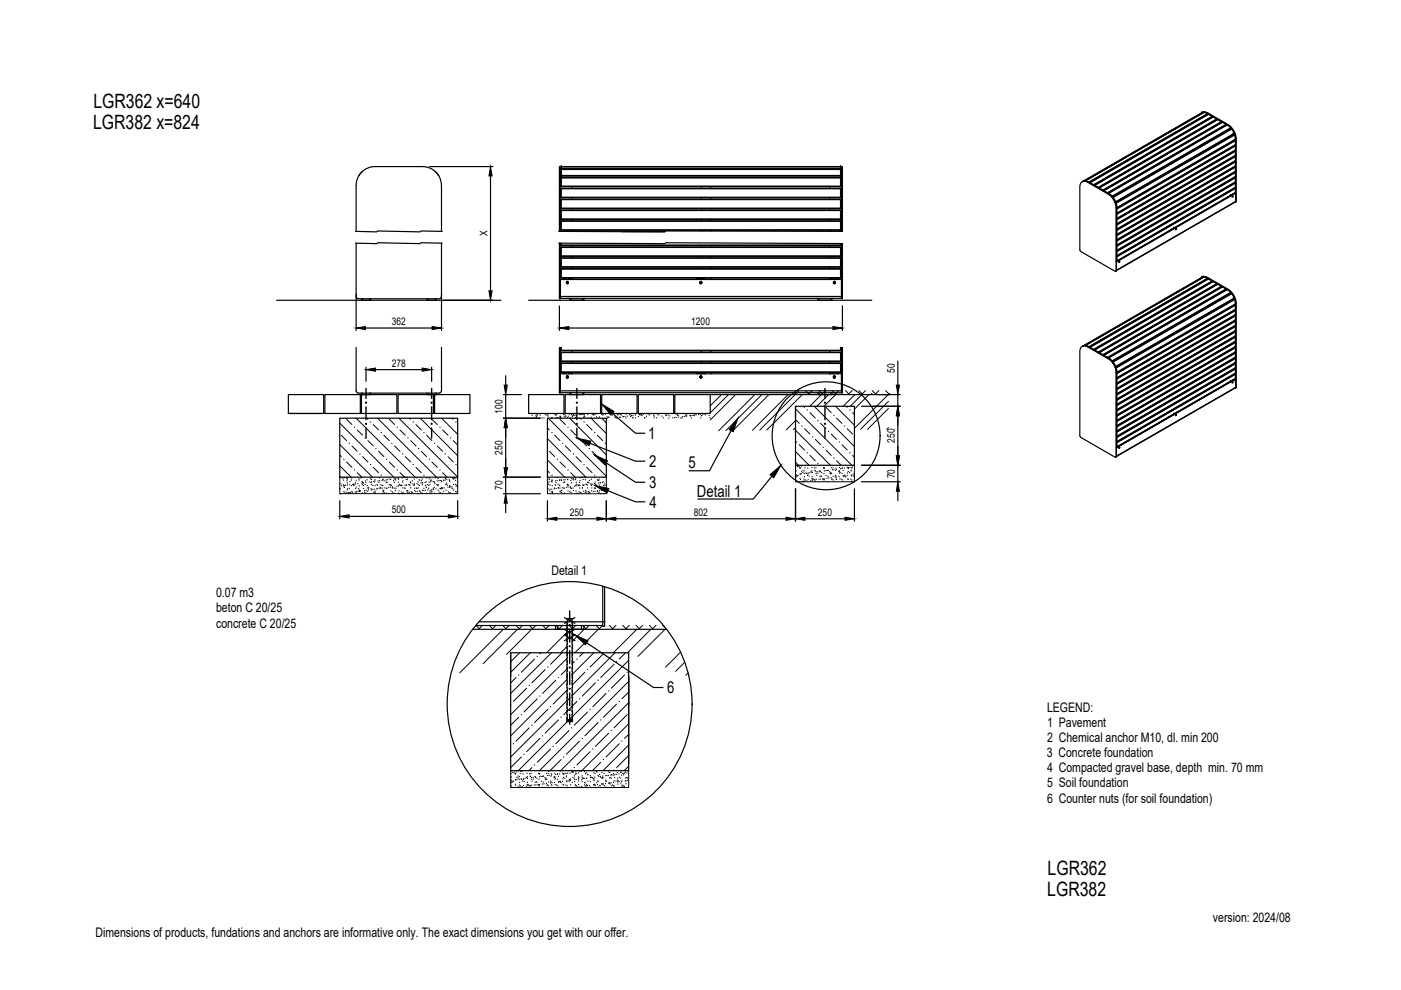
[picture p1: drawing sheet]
<svg xmlns="http://www.w3.org/2000/svg" width="297mm" height="210mm" viewBox="0 0 297 210" stroke-linecap="round" stroke-linejoin="round" font-family="sans-serif">
<defs><g id="words">
<g font-size="4.2">
<text x="19.8" y="23">LGR362 x=640</text>
<text x="19.7" y="27.4">LGR382 x=824</text>
<text x="222.1" y="185.5">LGR362</text>
<text x="222" y="189.9">LGR382</text>
</g>
<g font-size="3.5">
<text x="137.4" y="93.1">1</text>
<text x="137.7" y="99">2</text>
<text x="146" y="99.3">5</text>
<text x="137.6" y="103.5">3</text>
<text x="137.7" y="107.6">4</text>
<text x="147.8" y="105.3">Detail 1</text>
<text x="141.4" y="147">6</text>
</g>
<g font-size="2.8">
<text x="116.9" y="122">Detail 1</text>
<text x="45.8" y="126.6">0.07 m3</text>
<text x="45.8" y="129.9">beton C 20/25</text>
<text x="45.8" y="133.1">concrete C 20/25</text>
<text x="222" y="150.9">LEGEND:</text>
<text x="222" y="154.1">1 Pavement</text>
<text x="221.9" y="160.5">3 Concrete foundation</text>
<text x="222" y="157.3">2 Chemical anchor M10, dl. min 200</text>
<text x="222" y="163.7">4 Compacted gravel base, depth min. 70 mm</text>
<text x="222" y="166.9">5 Soil foundation</text>
<text x="222" y="170.2">6 Counter nuts (for soil foundation)</text>
<text x="257.2" y="195.4">version: 2024/08</text>
<text x="20.2" y="198.6">Dimensions of products, fundations and anchors are informative only. The exact dimensions you get with our offer.</text>
</g>
<g font-size="2.2">
<text x="103.4" y="50.1" transform="rotate(-90 103.4 50.1)">X</text>
<text x="83.1" y="68.9">362</text>
<text x="146.6" y="68.9">1200</text>
<text x="83.1" y="77.7">278</text>
<text x="189.7" y="79.1" transform="rotate(-90 189.7 79.1)">50</text>
<text x="106.6" y="87.7" transform="rotate(-90 106.6 87.7)">100</text>
<text x="189.7" y="93.9" transform="rotate(-90 189.7 93.9)">250</text>
<text x="106.6" y="96.4" transform="rotate(-90 106.6 96.4)">250</text>
<text x="189.7" y="101.4" transform="rotate(-90 189.7 101.4)">70</text>
<text x="106.6" y="103.9" transform="rotate(-90 106.6 103.9)">70</text>
<text x="83" y="108.8">500</text>
<text x="120.8" y="109.3">250</text>
<text x="147.1" y="109.3">802</text>
<text x="173.4" y="109.3">250</text>
</g>
</g></defs>
<!-- layer: 0 -->
<g fill="none" stroke="#000" stroke-width=".25">
<path d="M76.1 37.2h.1M76.8 36.3l-.7 .9M89.6 35.3a4 4 0 0 1 4 4v9.8M89.6 35.3h-10.1a4 4 0 0 0-4 4v9.8M91.1 35.3h13.4M92.3 36.3l.7 .9M104 37.3v24.4M118.6 39.3h.2M118.8 36.9h.2M118.8 38.5h.2M118.8 38.2h.2M118.8 37h.2"/>
<path d="M119 39.5h59.2M119 35.3h.1M119 35.3h59.2M119 35.9h59.2M119 37.6h59.2M119 35.7v3.8M119 37.2h59.2M119 37.4h59.2M119 37.7h59.2M119 35.8h59.2M119 35.7h59.2M121.3 39.6v.3"/>
<path d="M148.7 39.6v.3M150.7 39.6v.3M175.9 39.6v.3M178.2 35.3h-59.2v.4M178.2 35.3h.1M178.2 36.9h.2M178.2 35.3v4.2M178.2 38.5h.2M178.2 38.2h.2M178.2 37h.2M178.4 39.3h.2M229.3 38.7l.5-.3 .6 .1 4.5 2.6a3.7 3.7 0 0 1 1.7 3v13.3l-.1 .1-7.5-4.4-.1-13.6z"/>
<path d="M229.5 38.5l.5-.1 .6 .1 4.4 2.6a3.7 3.7 0 0 1 1.7 2.9v13.4M229.9 38.3l-.3 .1M230.7 38.6l-.1 .1M230.9 38.7h.1M231.1 38.7l.8 .5M231.1 38.7v.1M231.9 39.2h.1M231.9 39.2v.1M232.1 39.3l-.1 .1M232.8 39.7l.1 .1M232.9 39.8h.1M233 39.9h.1"/>
<path d="M233.1 39.8l.7 .5M248.9 34.4l-.8 .5M254.8 23.9h.1M254.8 23.9l.5-.1 .7 .2M254.8 23.9l.4-.2 .8 .2 4.4 2.5M255 23.8l.1 .1M255 23.8l-25.1 14.5 25.2-14.4M255 23.8l-25.4 14.6M255.1 23.9h.1M255.2 23.8l.8 .3M255.2 23.8l-25.1 14.6M255.2 23.8l-25.1 14.5 .8 .3"/>
<path d="M255.2 23.8h.1M256 24.1v.1M256 24.1l-25.1 14.5M256 24l4.3 2.5M256 24.2v.1M256 24.2l-25.1 14.5M256.1 24h-.1M256.2 24.2l-25.1 14.5M256.2 24.2l.8 .5M257 24.7h.1M257 24.7l-25.1 14.5M257 24.7v.2"/>
<path d="M257.2 24.8h.1M257.2 24.8l-25.1 14.5 .8 .4M257.2 24.8l.8 .4M258 25.2v.1M258 25.2l-25.1 14.5M258 25.3v.1M258 25.3l-25.1 14.5M258.2 25.4l.8 .4-25.2 14.5M258.2 25.4l-25.1 14.4M258.9 25.8l.1 .1M259 25.9v.1M259 25.9l-25.1 14.5"/>
<path d="M259.1 25.9h.1M259.1 25.9l-25.1 14.6M259.9 26.4h.1M259.9 26.4l-.7-.5-25.2 14.5 .8 .5M259.9 26.4l-25.1 14.5M260 26.6v-.2l-25.1 14.5M260.1 26.5h.1M260.1 26.5l-25.1 14.5M260.1 26.5l.8 .6M260.3 26.5a3.7 3.7 0 0 1 1.7 2.9M260.4 26.4a3.8 3.8 0 0 1 1.7 3M260.4 26.4l-.1 .1"/>
<path d="M260.7 27.6l.2-.4-25.1 14.5M260.7 27.5h.1M260.9 27.1v.1M260.9 27.1l-25.1 14.5M261.1 27.3l-25.1 14.5 .5 1M261.1 27.4h.1M261.1 27.3l.6 1M261.1 27.4l-25.2 14.5M261.3 28.5h.1M261.6 28.3l-25.1 14.6M261.6 28.3h.1M261.6 28.3l-25.1 14.5"/>
<path d="M261.7 28.5l.1 .1M261.7 28.5l-.4 .1M261.7 28.5l-25.1 14.5M261.7 29.7l.2 .1-25.2 14.4M261.8 39.8l.1 .1-25.1 14.5M261.8 31.9l.1 .1-25.1 14.5M261.8 37.6h.1l-25.1 14.5M261.8 35.3l.1 .1M261.8 36.4l.1 .1-25.1 14.5M261.8 30.8l.1 .1-25.1 14.5M261.8 38.7l.1 .1-25.2 14.4M261.8 34.2l.1 .1-25.2 14.4"/>
<path d="M261.8 33.1h.1l-25.1 14.5M261.8 28.6l.1 .9M261.8 28.6l-25.1 14.5M261.9 29.7v.1M261.9 39.9h.1M261.9 32v.1M261.9 37.6v.1M261.9 35.4h.1M261.9 36.5v.1M261.9 30.9h.1M261.9 38.7v.1M261.9 34.2v.1"/>
<path d="M261.9 33.1v.1M261.9 35.4l-25.1 14.5M261.9 30.7l-25.1 14.5M261.9 32.9l-25.2 14.5M261.9 38.6l-25.1 14.5M261.9 36.3l-25.1 14.6M261.9 37.4l-25.2 14.6M261.9 31.8l-25.1 14.5M261.9 39.7l-25.1 14.5M261.9 35.2l-25.1 14.5M261.9 34.1h.1M261.9 29.6h.1"/>
<path d="M261.9 34.1l-25.1 14.5M261.9 29.5l-25.1 14.5M262 29.4v13.3l-.2 .2M262.1 29.4l-.1 13.3M262.1 29.4h-.1M75.4 51.6h18.4M75.4 49.1h18.4M75.5 51.6v18.5M93.6 51.6v18.5M118.5 49.1h60.1v-13.8h-.2v13.8M118.5 51.6l22.4 .1 .2-.2 37.5 .1v11.7h-.2v-11.7M118.6 49.1v-13.8h.2v13.8"/>
<path d="M118.6 51.6v11.7h.2v-11.7M118.8 59.3h59.6M119 40v1.9h59.2v-1.9M119 40h59.2M119 44.1h59.2M119 44.1v-1.9h59.2v1.9M119 46.9h59.2M119 46.9v1.9h59.2v-1.9M119 46.4h59.2M119 44.6h59.2M119 54.8v1.9h59.2v-1.9M119 54.8h59.2"/>
<path d="M119 52h59.2M119 54.3h59.2M119 52.5h59.2M119 57.1v1.9h59.2v-1.9M119 57.1h59.2M119 44.6v1.8M119 51.6v.4M119 52.5v1.8M119 41.8h59.2M119 42.3h59.2M119 48.7h59.2M119 56.6h59.2"/>
<path d="M119 58.9h59.2M119.5 59.3v-.2h.6v.2M119.5 59.1h.6M120.2 59.9h.1M120.2 59.9v.1M120.3 59.8l.1 .1M120.3 59.8h.1M120.3 59.8l-.1 .1M120.4 59.9v.1M120.4 59.9h.1M120.6 59.1v.2M121.2 59.1l-.6-.1h.6v.3"/>
<path d="M121.3 41.9v.3M121.3 44.2v.3M121.3 46.5v.3M121.3 48.8v.3M121.3 52.1v.3M121.3 54.3v.4M121.3 56.7v.3M121.3 59v.3M131.8 49.1h9.2M147.8 59.3v-.2h.6v.2M147.8 59.1h.6M148.5 59.9v.1"/>
<path d="M148.5 59.9h.1M148.6 59.8l.1 .1M148.6 59.8h.1M148.6 59.8l-.1 .1M148.7 59l-.1 .2M148.7 41.9v.3M148.7 44.2v.3M148.7 46.5v.3M148.7 48.8v.2M148.7 52.1v.3M148.7 54.3v.4M148.7 56.7v.3"/>
<path d="M148.7 59.9v.2M148.7 59.9h.1M148.9 59.3v-.2h.6v.2M148.9 59.1h.6M150.7 41.9v.3M150.7 44.2v.3M150.7 46.5v.3M150.7 48.8v.2M150.7 52.1v.3M150.7 54.3v.4M150.7 56.7v.3M150.7 59v.3"/>
<path d="M175.9 41.9v.3M175.9 44.2v.3M175.9 46.5v.3M175.9 48.8v.3M175.9 52.1v.3M175.9 54.3v.4M175.9 56.7v.3M175.9 59v.3M176.1 59l.6 .1zM176.1 59.1v.2M176.7 59.1v.2M176.8 59.9h.1"/>
<path d="M176.8 59.9v.1M176.9 59.8l.1 .1M176.9 59.8h.1M176.9 59.8l-.1 .1M177 59.9v.1M177 59.9h.1M177.2 59.3v-.2h.5v.2M177.2 59.1h.5M178.2 44.6v1.8M178.2 51.6v.4M178.2 52.5v1.8M233.8 40.3l.1 .1"/>
<path d="M233.9 40.4h.1M234 40.4h.1M234.8 40.9h.1M234.9 40.9v.1M235 41l-.1 .1M235 41h.1M235 41l.8 .6M235.8 41.6v.1M235.8 41.7h.1M235.9 41.9h.1M236.5 43h.1M236.6 43v.1"/>
<path d="M236.7 57.5h-.1M236.7 43.1l.1 .9M236.7 57.3l-.1 .2M236.7 44l.1 .1M236.7 45.2h.1M236.7 54.4h.1M236.7 46.5h.1M236.7 53.1h.1M236.7 52.1h.1M236.7 50.8l.1 .1M236.7 49.9h.1M236.7 51h.1"/>
<path d="M236.7 46.3h.1M236.7 45.4h.1M236.7 54.2h.1M236.7 49.7h.1M236.7 48.6h.1M236.7 47.6h.1M236.7 44l-.1 .1M236.7 57.4h-.1M236.7 55.4h.1M236.7 47.5h.1M236.7 50.8h.1M236.7 52h.1"/>
<path d="M236.8 44.2v.1M236.8 54.4h.1M236.8 46.5v.1M236.8 52.1v.1M236.8 49.9h.1M236.8 51v.1M236.8 45.4h.1M236.8 53.2v.1M236.8 48.7v.1M236.8 47.6v.1M236.8 48.6h-.1M236.8 44.3v.9"/>
<path d="M236.8 45.4v.9M236.8 46.6v.8M236.8 47.7v.9M236.8 48.8v.9M236.8 49.9v.9M236.8 51.1v.9M236.8 52.2l25.1-14.5v.9l-25.1 14.5zM236.8 53.3v.9M236.8 54.5v.8M236.8 44.3l25.1-14.5v.9l-25.1 14.5M236.8 45.4l25.1-14.5v.9l-25.1 14.5M236.8 46.6l25.1-14.5v.8l-25.1 14.5"/>
<path d="M236.8 47.7l25.1-14.5v.9l-25.1 14.5M236.8 48.8l25.1-14.5v.9l-25.1 14.5M236.8 49.9l25.1-14.5v.9l-25.1 14.5M236.8 51.1l25.1-14.5v.9l-25.1 14.5M236.8 53.3l25.1-14.5v.9l-25.1 14.5M236.8 54.5l25.1-14.5v.8l-25.1 14.5M236.8 55.3h.1M236.8 55.4h.1M236.9 55.3h.1M236.9 55.3l-.1 .1M237.1 55.2h.1M237.2 55.2h.1"/>
<path d="M237.3 55.5h.1M237.3 55.4l-.1 .2M237.6 54.9h.1M248 48.9h.1M248.3 48.7h.1M248.4 48.7h.1M248.8 48.4h.1M248.9 48.4h-.1M248.9 48.3l-.1 .1M248.9 48.3v.1M248.9 48.4h.1M249.1 48.3h.1"/>
<path d="M249.2 48.2v.1M249.3 48.5h.1M249.3 48.5l-.1 .2M249.6 48h.1M254.8 58.8h.1M254.8 58.8l.5-.1 .7 .2M254.8 58.8l.4-.2 .7 .2 4.5 2.5a3.8 3.8 0 0 1 1.7 3l-.1 17.9M255 58.7l.1 .1M255 58.8l-25 14.5M255 58.7l-25.4 14.7M255.1 58.8h.1M255.2 58.7l.8 .4"/>
<path d="M255.2 58.7l-25.1 14.5 .8 .3M255.2 58.7h.1M255.2 58.7l-25.2 14.6M256 59l-25.1 14.6M256 58.9l4.3 2.5a3.7 3.7 0 0 1 1.7 2.9v17.9l-.2 .1M256 59.2v-.1l-25.1 14.5M256.1 58.9h-.1M256.2 59.1h.1M256.2 59.1l-25.1 14.5M257 59.6h.1M257 59.6l-25.1 14.5-.8-.5M257 59.6l-.8-.5-25.1 14.5"/>
<path d="M257 59.6v.2M257 59.6l-25.1 14.5M257.2 59.7h.1M257.2 59.7l-25.1 14.5M257.2 59.7l.8 .4-25.1 14.5M260 41.9h.1M260.1 41.9v.1M260.2 41.9h.1M260.3 41.8h.1M260.4 41.8h.1M260.8 41.5h.1M260.9 41.5h.1"/>
<path d="M260.9 41.4l-.1 .1M260.9 41.4v.1M260.9 41.4h.1M261.1 41.3v.1M261.2 41.3h.1M261.3 41.6h.1M261.3 41.6h.1l-.1 .2zM261.3 41.5l-.1 .2M261.6 41v.1M261.9 40.8l-25.1 14.5M261.9 42.7l-25.2 14.7M262 42.7v-1.7l-25.3 14.5"/>
<path d="M262 41l-25.3 14.4M262 42.7l-25.3 14.6M262 42.8l-.1 .1M262.1 42.7l-.1 .1M58.6 63.7h47.6M75.5 62.8l.3 .5h.2h17.1h.2l.3-.5M75.5 73.7v9.1l.3 .5h.2h17.3l.3-.5v-9.1M76.6 63.3v.4h1.8M76.9 63.3v.4M77.5 69.5h14.1M77.6 77.9v2.9M78.4 63.3v.4"/>
<path d="M78.6 63.3v.4h-.2M79.6 78.4h9.9M90.5 63.3v.4h.2M90.7 63.3v.4M91.5 77.9v2.9M92.3 63.3v.4M92.5 63.3v.4h-1.8M107.2 79.7v2M112.1 63.7h72.7M118.6 64.9v5.2M118.6 73.7v9.2M118.6 62.9h60"/>
<path d="M118.8 73.7v9.6h-.2v-.4M118.8 63.3h59.6M118.8 79.3h59.6M119 74.3h59.2M119 78.9v-1.9h59.2v1.9M119 78.9h59.2M119 74.8h59.2M119 74.8v1.9h59.2v-1.9M119 73.7v.6M119 77.1h59.2M119 76.6h59.2M119.5 79.3v-.2h.6v.2"/>
<path d="M119.5 79.1h.6M120.2 80h.1M120.2 80v.1M120.2 60h.1M120.2 60l.1 .1M120.2 79.8h.1M120.2 79.8h.2M120.2 79.8v.2M120.3 60.1h.1M120.4 79.8h.1M120.4 79.8v.2M120.4 60l-.1 .1"/>
<path d="M120.4 60h.1M120.4 80h.1M120.4 80v.1M120.6 79.3v-.2h.6v.2M120.6 79.1h.6M120.6 69.5h56M120.8 63.3v.4h2.8M121.1 63.3v.4M121.3 74.4v.3M121.3 76.7v.3M121.3 79v.3M123.6 63.3v.4"/>
<path d="M123.8 63.3v.4h-.2M147.8 79.3v-.2h.6v.2M147.8 79.1h.6M148.5 60h.1M148.5 60l.1 .1M148.5 80h.1M148.5 80l.1 .1M148.5 79.9h.1M148.5 79.9v.1M148.6 60.1h.1M148.7 79.8h.1M148.7 79.8v.1"/>
<path d="M148.7 79.8l-.2 .1M148.7 60.1h-.1M148.7 60h.1M148.7 79l-.1 .2M148.7 74.4v.3M148.7 76.7v.3M148.7 79.9h.1M148.7 79.9v.2M148.9 79.3v-.2h.6v.2M148.9 79.1h.6M150.7 74.4v.3M150.7 76.7v.3"/>
<path d="M150.7 79v.3M173.4 63.3v.4h2.8M173.7 63.3v.4M175.9 74.4v.3M175.9 76.7v.3M175.9 79v.3M176.1 79.3v-.2h.6v.2M176.1 79.1h.6M176.2 63.3v.4M176.4 63.3v.4h-.2M176.8 60h.1M176.8 60l.1 .1"/>
<path d="M176.8 80h.1M176.8 80v.1M176.8 79.8h.1M176.8 79.8h.2M176.8 79.8v.2M176.9 60.1h.1M177 79.8h.1M177 79.8v.2M177 60l-.1 .1M177 60h.1M177 80h.1M177 80v.1"/>
<path d="M177.2 79.3v-.2h.5v.2M177.2 79.1h.5M178.2 73.7v.6M178.4 73.7v9.6h.2v-.4M178.6 64.8v5.3M178.6 73.7v9.2M190.4 76.6v5.1M229.3 73.6l.5-.3 .6 .1 4.5 2.6a3.7 3.7 0 0 1 1.7 3v17.9l-.1 .1-7.5-4.5-.1-18.1zM229.5 73.4l.4-.1 .7 .1 4.4 2.6a3.7 3.7 0 0 1 1.7 2.9v17.9M229.9 73.2l-.3 .2M230.1 73.2v.1M230.7 73.5l-.1 .1"/>
<path d="M230.9 73.6h.1M231.1 73.7h.1M231.1 73.6h.1M231.9 74.1h.1M231.9 74.1v.1M232 74.2v.1M232.1 74.2l.8 .4M232.1 74.2h-.1M232.8 74.6l.1 .1M232.9 74.7v.1M233.1 74.8h-.1M233.8 75.2l.1 .1"/>
<path d="M233.9 75.3h.1M234 75.3v.1M234 75.3h.1M234.8 75.8h.1M234.9 75.8v.1M235 75.9v.1M235 76h-.1M235 75.9h.1M235 75.9l.8 .7M235.8 76.6h.1M235.9 76.8h.1M236.5 77.8l25.2-14.6-25.2 14.6"/>
<path d="M236.5 77.9h.1M236.6 77.9l.2 1M236.6 79h.2M236.7 79.1l.1 .1M236.7 79h.1M236.8 79.1v.1M236.8 79.2l25.1-14.5v.9l-25.1 14.5zM258 60.1v.1M258 60.2v.1M258 60.2l-25.1 14.5M258.2 60.3l-25.1 14.5 .7 .4M258.2 60.3l.8 .4-25.2 14.5"/>
<path d="M258.2 60.3l-25.2 14.5M258.9 60.7l.1 .1M259 60.9v-.1l-25.1 14.5M259.1 60.8h.1M259.1 60.8l-25.1 14.5M259.9 61.3h.1M259.9 61.3l-.7-.5-25.2 14.5 .8 .5M259.9 61.3l-25.1 14.5M260 61.5v-.2l-25.1 14.5M260.1 61.4h.1M260.1 61.4l-25.1 14.5M260.1 61.4l.8 .7"/>
<path d="M260.4 61.3l-.1 .1M260.7 62.5l.2-.4-25.1 14.5M260.7 62.4h.1M260.9 62l-25.1 14.5M261.1 62.2l-25.2 14.6M261.1 62.2l-25.1 14.5 .5 1M261.1 62.2l.6 1M261.3 63.5h.4l-25.1 14.4M261.3 63.5h.1M261.7 63.4l.2 1.1M261.7 64.6l.2 .1-25.1 14.5M261.8 78.1l.1 .1-25.1 14.5"/>
<path d="M261.8 75.9h.1l-25.1 14.5M261.8 70.2l.1 .1-25.2 14.5M261.8 79.2l.1 .1-25.2 14.5M261.8 73.6l.1 .1-25.1 14.5M261.8 65.7l.1 .1-25.2 14.5M261.8 69.1l.1 .1-25.1 14.5M261.8 71.3l.1 .1-25.1 14.5M261.8 74.7l.1 .1-25.2 14.5M261.8 66.8l.1 .1-25.1 14.5M261.8 77h.1l-25.1 14.5M261.8 72.5h.1l-25.1 14.5M261.8 68h.1l-25.1 14.5"/>
<path d="M261.8 63.5l-25.1 14.5M261.9 78.2h.1M261.9 75.9v.1M261.9 70.3v.1M261.9 79.3v.1M261.9 73.6v.1M261.9 65.8h.1M261.9 64.6v.1M261.9 69.1v.1M261.9 71.4v.1M261.9 74.8h.1M261.9 66.9v.1"/>
<path d="M261.9 77v.1M261.9 72.5v.1M261.9 68v.1M261.9 79.1v.1M261.9 76.9l-25.1 14.5M261.9 71.2v.1M261.9 74.6h.1M261.9 66.7h.1M261.9 65.6h.1M261.9 70.1h.1M261.9 72.3v.1M261.9 75.7v.1"/>
<path d="M261.9 67.8v.1M261.9 78h.1M261.9 73.5l-25.1 14.5M261.9 69l-25.1 14.5M261.9 79.2l-25.1 14.5M261.9 71.3l-25.1 14.5M261.9 74.6l-25.1 14.5M261.9 66.8l-25.1 14.5M261.9 65.6l-25.1 14.5M261.9 70.1l-25.1 14.5M261.9 72.4l-25.1 14.5M261.9 75.8l-25.1 14.5"/>
<path d="M261.9 67.9l-25.1 14.5M261.9 78l-25.1 14.5M261.9 64.5l-25.1 14.5M262.1 64.3h-.1M61.1 83.7h7.5v4h-7.5zM61.1 87.7h7.1M68.9 83.7h7.5v4h-7.5zM72 88.7h25v12.5h-25zM76.6 83.3v.4h1.8M76.6 83.7h7.5v4h-7.5zM76.9 83.3v.4M78.4 83.3v.4"/>
<path d="M78.6 83.3v.4h-.2M84.4 83.7h7.5v4h-7.5zM90.5 83.3v.4h.2M90.7 83.7h1.6M90.7 83.3v.4M92.1 83.7h7.5v4h-7.5zM92.3 83.3v.4M92.5 83.3v.4h-.2M106.7 83.7h3.9M106.7 88.7h7.9M107.2 83.7v5M107.2 90.7v8.5"/>
<path d="M112.1 83.7h7.5v4h-7.5zM116.1 88.7h12.5v12.5h-12.5zM118.6 82.9h60M118.8 83.3h59.6M119.8 83.7h7.5v4h-7.5zM120.2 80.1h.1M120.2 80.1h.2M120.4 80.1h.1M120.8 83.3v.4h2.8M121.1 83.3v.4M123.6 83.3v.4M123.8 83.3v.4h-.2"/>
<path d="M125.1 94l9.6 3.8h2M127.6 83.7h7.5v4h-7.5zM128.5 98.1l6.2 4.1h2M129.8 87.6l4.9 4.3h2M135.3 83.7h7.5v4h-7.5zM143.1 83.7h7.5v4h-7.5zM148.6 80.1h.1M148.7 80.1h.1M148.7 80.1h-.1M150.6 83.7h40.3M155 91.3l-4.6 8.5h-4.3M168.7 86.1h12.5v12.6h-12.5z"/>
<path d="M168.7 86.2v2.5M173.4 83.3v.4h2.8M173.7 83.3v.4M176.2 83.3v.4M176.4 83.3v.4h-.2M176.8 80.1h.1M176.8 80.1h.2M177 80.1h.1M182.7 86.1h8.2M182.7 98.7h8.2M184.8 83.7h.1M190.4 83.7v2.4"/>
<path d="M190.4 88.2v8.4M190.4 98.7v3.4M236.7 96.9h-.1M236.7 96.7l-.1 .2M236.7 94.9l25.3-14.5-25.3 14.5M236.7 93.6l.1 .1M236.7 92.6l.1 .1M236.7 91.4h.1M236.7 90.4h.1M236.7 85.7l.1 .1M236.7 89.1h.1M236.7 88.1l.1 .1"/>
<path d="M236.7 81.2l.1 .1M236.7 80.1h.1M236.7 84.6h.1M236.7 83.6l.1 .1M236.7 86.9h.1M236.7 85.9h.1M236.7 90.2l.1 .1M236.7 82.4h.1M236.7 81.4h.1M236.7 92.5h.1M236.7 91.5h.1M236.7 88h.1"/>
<path d="M236.7 87h.1M236.7 83.5h.1M236.7 82.5h.1M236.7 96.8h-.1M236.8 92.7h.1M236.8 90.4v.1M236.8 84.8v.1M236.8 93.8v.1M236.8 88.1v.1M236.8 80.3h.1M236.8 83.6v.1M236.8 85.9v.1"/>
<path d="M236.8 89.3h.1M236.8 81.4v.1M236.8 91.5v.1M236.8 87v.1M236.8 82.5v.1M236.8 93.6h-.1M236.8 85.7l-.1 .1M236.8 94.7l-.1 .1M236.8 89.1h-.1M236.8 81.2h-.1M236.8 80.1h-.1M236.8 84.6h-.1"/>
<path d="M236.8 86.8l-.1 .1M236.8 90.2l-.1 .1M236.8 92.5h-.1M236.8 88h-.1M236.8 83.5h-.1M236.8 80.3v.9M236.8 81.5v.9M236.8 82.6v.9M236.8 83.7l25.1-14.5v.9l-25.1 14.5zM236.8 84.9v.8M236.8 86v.9M236.8 87.1l25.1-14.5v.9l-25.1 14.5z"/>
<path d="M236.8 88.2l25.1-14.5v.9l-25.1 14.5zM236.8 89.4v.8M236.8 90.5v.9M236.8 91.6l25.1-14.5v.9l-25.1 14.5zM236.8 92.7l25.1-14.5v.9l-25.1 14.5zM236.8 93.9v.9M236.8 80.3l25.1-14.5v.9l-25.1 14.5M236.8 81.5l25.1-14.5v.9l-25.1 14.5M236.8 82.6l25.1-14.5v.9l-25.1 14.5M236.8 84.9l25.1-14.5v.8l-25.1 14.5M236.8 86l25.1-14.5v.9l-25.1 14.5M236.8 89.4l25.1-14.5v.8l-25.1 14.5"/>
<path d="M236.8 90.5l25.1-14.5v.9l-25.1 14.5M236.8 93.9l25.1-14.5v.9l-25.1 14.5M236.8 94.8h.1M236.9 94.8h.1M236.9 94.7h.1M236.9 94.7l-.1 .1M236.9 94.7v.1M237.1 94.6h.1M237.2 94.6h.1M237.2 94.9l.2-.1-.1 .3zM237.3 94.9h.1M237.3 94.8l-.1 .2"/>
<path d="M237.6 94.3h.1M247.7 88.5h.1M247.8 88.4v.1M248.3 88.1v.1M248.4 88.1h.1M248.8 87.8v.1M248.9 87.8h.1M248.9 87.8l-.1 .1M248.9 87.8h-.1M249.1 87.7h.1M249.2 87.6v.1M249.3 87.9v.1"/>
<path d="M249.3 87.9l-.1 .2M249.6 87.4h.1M260 81.3l.1 .1M260.1 81.4h.1M260.2 81.3h.1M260.3 81.2v.1M260.4 81.2h.1M260.8 80.9h.1M260.9 80.9h.1M260.9 80.8l-.1 .1M260.9 80.8v.1M260.9 80.8h.1"/>
<path d="M261.1 80.7v.1M261.2 80.7h.1M261.3 81h.1M261.3 81l.1 .1-.1 .1zM261.3 81l-.1 .1M261.6 80.4v.1M261.8 80.7h.1M261.9 80.2v.1M261.9 80.3l-25.1 14.5M261.9 82.1l-25.2 14.7M262 80.4v1.7M262 82.1l-25.3 14.6"/>
<path d="M262 82.2l-.1 .1M262.1 82.1l-.1 .1M72 106.2v3.8M74 109.5h21M97 106.2v3.8M106.7 101.2h7.9M106.7 104.7h7.9M107.2 101.2v3.5M107.2 106.7v2M116.1 106.2v4.3M118.1 110h8.5M128.6 101.2h.1"/>
<path d="M128.6 106.2v4.3M128.9 104l5.8 2.4h2M130.6 110h36.1M163.6 101l-3.9 4.8h-11.7M168.7 101.2h.1M168.7 103.6v6.9M170.7 110h8.5M181.2 101.2h.1M181.2 103.6v6.9M182.7 102.1h8.2M190.4 104.2v1.9M100.2 133.4h41.1"/>
<path d="M100.9 132.6h26.9M108.3 138.4h25v25h-25zM108.3 138.5v4.9M117.8 132.6v.8h.5v-.8M119.7 133.4l2.2 1.2-2.2 1.2M119.7 131l2.2 1.2M120.2 132.2v1.1M120.2 133.7v1M120.2 135.2v.9M120.2 136.6v1M120.2 138v1M120.2 139.5v.9"/>
<path d="M120.3 131.2h1M120.3 131.2v1.2M120.3 132.9v.9M120.3 134.3v.9M120.3 135.7v1M120.3 137.2v.9M120.3 138.6v.9M121.3 131.2v1.2M121.3 132.9v.9M121.3 134.3v.9M121.3 135.7v1M121.3 137.2v.9"/>
<path d="M121.3 138.6v.9M121.4 132.2v1.1M121.4 133.7v1M121.4 135.2v.9M121.4 136.6v1M121.4 138v1M121.4 139.5v.9M121.9 133.4l-2.2 1.2 2.2 1.2M121.9 131l-2.2 1.2M123.3 132.6v.8h.5v-.8M124.4 136.3l14.2 9.5h2M127.8 124.3v8.5h.4v-1"/>
<path d="M128.2 124.4v7.4M128.2 131.8h-26.6M120.2 140.9v1M120.2 142.3v2.1M120.2 144.9v.9M120.2 146.3v1M120.2 147.7v1M120.2 149.2v.9M120.2 150.6v.9M120.2 152v1h1.2v-1M120.3 152.6h1M120.3 140v1"/>
<path d="M120.3 141.4v1M120.3 142.9v.9M120.3 144.3v.9M120.3 145.7v1M120.3 147.1v1M120.3 148.6v.9M120.3 150v1M120.3 151.4v1.2M121.3 140v1M121.3 141.4v1M121.3 142.9v.9M121.3 144.3v.9"/>
<path d="M121.3 145.7v1M121.3 147.1v1M121.3 148.6v.9M121.3 150v1M121.3 151.4v1.2M121.4 140.9v1M121.4 142.3v2.1M121.4 144.9v.9M121.4 146.3v1M121.4 147.7v1M121.4 149.2v.9M121.4 150.6v.9"/>
<path d="M133.3 143.5v18.4"/>
<circle cx="120.3" cy="59.9" r=".16"/>
<circle cx="120.3" cy="59.9" r=".22"/>
<circle cx="120.3" cy="59.9" r=".05"/>
<circle cx="148.6" cy="59.9" r=".16"/>
<circle cx="148.6" cy="59.9" r=".22"/>
<circle cx="148.6" cy="59.9" r=".05"/>
<circle cx="176.9" cy="59.9" r=".16"/>
<circle cx="176.9" cy="59.9" r=".22"/>
<circle cx="176.9" cy="59.9" r=".05"/>
<circle cx="237.3" cy="55.6" r=".12"/>
<circle cx="249.3" cy="48.6" r=".12"/>
<circle cx="120.3" cy="80" r=".16"/>
<circle cx="120.3" cy="80" r=".22"/>
<circle cx="120.3" cy="80" r=".05"/>
<circle cx="148.6" cy="80" r=".16"/>
<circle cx="148.6" cy="80" r=".22"/>
<circle cx="148.6" cy="80" r=".05"/>
<circle cx="176.9" cy="80" r=".16"/>
<circle cx="176.9" cy="80" r=".22"/>
<circle cx="176.9" cy="80" r=".05"/>
<circle cx="175.1" cy="92.4" r="11.4"/>
<circle cx="249.3" cy="88" r=".12"/>
<circle cx="120.8" cy="149.3" r="26"/>
</g>
<g fill="none" stroke="#000" stroke-width=".3">
<path d="M77.6 82.4v2.1M77.6 86.3v2.7M77.6 90.8v2.1M91.5 82.4v2.1M91.5 86.3v2.7M91.5 90.8v2.1M122.3 82.4v2.1M122.3 86.3v2.7M122.3 90.8v2.1M174.9 82.4v2.1M174.9 86.3v2.7M174.9 90.8v2.1"/>
<path d="M120.8 129.5v2.1M120.8 133.4v2.7M120.8 137.9v2.7M120.8 142.4v2.7M120.8 146.9v2.7M120.8 151.4v2.1"/>
</g>
<g fill="#000" stroke="#000" stroke-width=".21">
<path d="M104 35.3l.3 2h-.6zM75.5 69.5l2-.3v.7zM77.6 78.4l2-.4v.7zM89.5 78l2 .4-2 .3zM91.6 69.2l2 .3-2 .4zM103.7 61.7h.6l-.3 2zM118.6 69.5l2-.3v.7zM176.6 69.2l2 .3-2 .4zM106.9 81.7h.7l-.4 2zM107.2 88.7l.4 2h-.7zM106.9 99.2h.7l-.4 2zM122.3 92.9l3 .6-.4 1z"/>
<path d="M126 96.5l2.8 1.2-.5 .8zM127.6 85.7l2.6 1.5-.7 .8zM156.4 88.7l-.9 2.8-.9-.4zM190.4 86.1l.3 2.1h-.7zM190 96.6h.7l-.3 2.1zM190 81.7h.7l-.3 2zM72 109.5l2-.4v.7zM95 109.1l2 .4-2 .3zM107.2 104.7l.4 2h-.7zM116.1 110l2-.3v.6zM126.6 109.7l2 .3-2 .3zM126.1 102.9l3 .7-.4 .9z"/>
<path d="M128.6 110l2-.3v.6zM163.3 100.7l2.3-2-1.6 2.6zM166.7 109.7l2 .3-2 .3zM168.7 110l2-.3v.6zM179.2 109.7l2 .3-2 .3zM190.4 102.1l.3 2.1h-.7zM121.9 134.6l2.8 1.3-.6 .8z"/>
<circle cx="77.6" cy="85.4" r=".12"/>
<circle cx="77.6" cy="89.9" r=".12"/>
<circle cx="91.5" cy="85.4" r=".12"/>
<circle cx="91.5" cy="89.9" r=".12"/>
<circle cx="122.3" cy="85.4" r=".12"/>
<circle cx="122.3" cy="89.9" r=".12"/>
<circle cx="174.9" cy="85.4" r=".12"/>
<circle cx="174.9" cy="89.9" r=".12"/>
<circle cx="120.8" cy="132.5" r=".12"/>
<circle cx="120.8" cy="137" r=".12"/>
<circle cx="120.8" cy="150.5" r=".12"/>
<circle cx="120.8" cy="146" r=".12"/>
<circle cx="120.8" cy="141.5" r=".12"/>
</g>
<!-- layer: SRAFY -->
<g fill="none" stroke="#000" stroke-width=".21">
<path d="M72 98.8l2.5 2.4M72 94.2l7 7M72 89.7l11.5 11.5M72 96.5l.4 .3M72.4 92.3l1.1 1.1M73.5 98l1.1 1.1M73.5 88.9l1.1 1.1M74.6 94.5l1.1 1.2M75.5 88.7l12.5 12.5M75.7 91.2l1.2 1.1M76.9 96.8l1.1 1.2M77.8 88.7l.2 .2"/>
<path d="M78 93.4l1.1 1.1M79.1 99.1l1.2 1.1M79.1 90l1.2 1.2M80 88.7l12.5 12.5M80.3 95.7l1.1 1.1M81.4 92.3l1.1 1.1M82.5 98l1.2 1.1M82.5 88.9l1.2 1.1M83.7 94.5l1.1 1.2M84.6 88.7l12.4 12.4M84.8 91.2l1.1 1.1M85.9 96.8l1.2 1.2"/>
<path d="M86.8 88.7l.3 .2M87.1 93.4l1.1 1.1M88.2 99.1l1.1 1.1M88.2 90l1.1 1.2M89.1 88.7l7.9 7.9M89.3 95.7l1.2 1.1M90.5 92.3l1.1 1.1M91.6 98l1.1 1.1M91.6 88.9l1.1 1.1M92.7 94.5l1.1 1.2M93.6 88.7l3.4 3.4M93.8 91.2l1.2 1.1"/>
<path d="M95 96.8l1.1 1.2M95.9 88.7l.2 .2M96.1 93.4l.9 1M116.1 97.5l3.6 3.7M116.1 93l8.1 8.2M116.1 99.8l.4 .4M116.1 90.7l.4 .5M116.3 88.7l12.3 12.3M116.5 95.7l1.1 1.1M117.6 92.3l1.1 1.1M118.7 98l1.2 1.1M118.7 88.9l1.2 1.1"/>
<path d="M119.9 94.5l1.1 1.2M120.8 88.7l7.8 7.7M121 91.2l1.1 1.1M122.1 96.8l1.2 1.2M123 88.7l.3 .2M123.3 93.4l1.1 1.1M124.4 99.1l1.1 1.1M124.4 90l1.1 1.2M125.3 88.7l3.3 3.2M125.5 95.7l1.1 1.1M126.6 92.3l1.2 1.1M127.8 98l.8 .7"/>
<path d="M127.8 88.9l.8 .8M153 83.7l-2.4 2.3M154.5 83.7l-3.9 3.8M156 83.7l-5.4 5.3M160 83.7l-7.6 7.6M161.5 83.7l-7.6 7.6M163 83.7l-7.6 7.6M167.1 83.7l-7.6 7.5M168.6 83.7l-7.5 7.5M168.7 98.7v3.4h12.5v-3.4M168.7 95.8l2.8 2.9M168.7 91.2l7.4 7.5"/>
<path d="M168.7 86.7l11.9 12M168.7 98l.6 .7M168.7 89l.7 .8M168.7 89.2l-2 1.9M168.7 90.7l-.5 .4M169.4 82.8l-.7 .7-.4-.3M169.4 94.3l1.2 1.1M170.1 83.7l-7.5 7.5M170.4 86.1l.2 .3M170.6 90.9l1.1 1.1M170.8 82.8l.7 .7 .7-.7M171.7 96.6l1.2 1.1"/>
<path d="M171.7 87.5l1.2 1.1M172.6 86.1l8.6 8.6M172.9 93.1l1.1 1.2M173.6 82.8l.7 .7 .7-.7M174 89.8l1.1 1.1M174.2 83.7l-2.6 2.5M175.1 95.4l1.1 1.2M175.1 86.4l1.1 1.1M175.7 83.7l-2.6 2.5M176.2 92l1.2 1.1M176.4 82.8l.8 .7 .6-.7M177.2 86.1l4 4"/>
<path d="M177.2 83.7l-2.6 2.5M177.4 97.7l.9 1M177.4 88.6l1.1 1.2M178.5 94.3l1.1 1.1M179.3 82.8l.7 .7 .7-.7M179.4 86.1l.2 .3M179.6 90.9l1.2 1.1M180.8 96.6l.4 .3M180.8 87.5l.4 .4M181.3 83.7l-2.6 2.5M182.1 82.8l.7 .7 .7-.7M182.7 83.7l-2.5 2.5"/>
<path d="M184.2 83.7l-3 3.1M184.9 82.8l.7 .7 .7-.7M187.8 82.8l.7 .7 .1-.1M188.3 83.7l-7.1 7.1M188.4 85.1l-6 5.9M188.4 86.6l-4.5 4.4M188.4 90.7l-.4 .3M72 101.2v3.5h25v-3.5M75.7 100.2l1 1M84.8 100.2l1 1M93.8 100.2l1 1M116.1 101.2v3.5h12.5v-3.5"/>
<path d="M121 100.2l1 1M100.9 132.6l.7 .7 .7-.7M103.7 132.6l.7 .7 .7-.7M106.6 132.6l.7 .7 .7-.7M106.7 133.4l-9.2 9.3M109.4 132.6l.7 .7 .7-.7M109.7 133.4l-7.2 7.3M110.2 138.4l-1.9 1.9M112.2 132.6l.7 .7 .7-.7M112.4 138.4l-4.1 4.2M112.7 133.4l-5.3 5.3M113.3 139.7l-2.8 2.8"/>
<path d="M114.7 138.4l-.2 .2M115 132.6l.7 .7 .8-.7M116.9 138.4l-8.6 8.6M117.9 132.6l.7 .7 .7-.7M119.2 138.4l-2.5 2.5M120.3 134l-4.4 4.4M120.3 137l-1.4 1.4M120.3 139.5l-12 12M120.7 132.6l.7 .7 .7-.7M121.4 138.4l-.1 .1M123.5 132.6l.7 .7 .7-.7M123.7 138.4l-.8 .8"/>
<path d="M123.9 133.4l-2.6 2.6M125.9 138.4l-4.6 4.6M126.4 132.6l.7 .7 .7-.7M126.9 133.4l-5 5M127.9 138.6l-2.8 2.8M129.2 132.6l.7 .7 .7-.7M130.4 138.4l-9.1 9.1M132 132.6l.7 .7 .7-.7M132.6 138.4l-1.3 1.3M133.3 140l-23.4 23.4M134.8 132.6l.7 .7 .8-.7M135 133.4l-5 5"/>
<path d="M137.7 132.6l.7 .7 .7-.7M138 133.4l-5 5M140.5 132.6l.4 .4M141 133.4l-5.7 5.8M144.3 138.3l-3.2 3.2M108.3 158.3h.1M109.4 143.7l-1.1 1.1M110 152.1l-1.7 1.7M111.7 145.9l-2.9 2.8M112.2 154.3l-2.8 2.8M113.9 148.2l-2.8 2.8M114.5 156.6l-2.8 2.8"/>
<path d="M115.6 142l-2.8 2.8M116.1 150.4l-2.8 2.8M116.7 158.8l-2.8 2.8M117.8 144.2l-2.8 2.8M118.4 152.6l-2.8 2.8M120.1 146.5l-2.8 2.8M120.3 144l-12 12M120.3 141.8l-1.3 1.3M120.6 154.9l-2.8 2.8M120.8 147.9l-12.5 12.6M121.8 140.3l-.5 .5M122.3 148.7l-2.8 2.8"/>
<path d="M122.9 157.1l-2.8 2.8M124 142.5l-2.7 2.8M124.6 151l-2.8 2.8M125.1 159.4l-2.8 2.8M126.2 144.8l-2.7 2.8M126.8 153.2l-2.8 2.8M128.5 147l-2.8 2.8M129.1 155.4l-2.9 2.9M130.2 140.9l-2.8 2.8M130.7 149.3l-2.8 2.8M131.3 157.7l-2.8 2.8M132.4 143.1l-2.8 2.8"/>
<path d="M133 151.5l-2.8 2.8M133.3 144.5l-18.9 18.9M133.3 149l-14.4 14.4M133.3 153.5l-10 9.9M133.3 158l-5.4 5.4M133.3 146.7l-1.4 1.5M133.3 155.7l-.9 .9M145.2 140.4l-2 1.9M145.9 142.7l-.5 .5M108.3 163.4v3.6h25v-3.6M110.5 160.5l-2.2 2.2M112.8 162.7l-.7 .7"/>
<path d="M119 161.1l-2.4 2.3M121.2 163.3l-.1 .1M127.4 161.6l-1.8 1.8M133.3 162.4l-1 1M133.3 160.2l-2.6 2.5"/>
</g>
<g fill="#000" stroke="#000" stroke-width=".21">
<circle cx="72.9" cy="97.4" r=".04"/>
<circle cx="74" cy="94" r=".04"/>
<circle cx="75.2" cy="90.6" r=".04"/>
<circle cx="78.6" cy="98.5" r=".04"/>
<circle cx="79.7" cy="95.1" r=".04"/>
<circle cx="82" cy="97.4" r=".04"/>
<circle cx="83.1" cy="94" r=".04"/>
<circle cx="84.2" cy="90.6" r=".04"/>
<circle cx="87.6" cy="89.5" r=".04"/>
<circle cx="87.6" cy="98.5" r=".04"/>
<circle cx="88.8" cy="95.1" r=".04"/>
<circle cx="91" cy="97.4" r=".04"/>
<circle cx="92.1" cy="94" r=".04"/>
<circle cx="93.3" cy="90.6" r=".04"/>
<circle cx="94.4" cy="96.2" r=".04"/>
<circle cx="95.5" cy="92.8" r=".04"/>
<circle cx="112.2" cy="87.7" r=".04"/>
<circle cx="112.8" cy="88" r=".04"/>
<circle cx="113" cy="88.7" r=".04"/>
<circle cx="113.6" cy="88.2" r=".04"/>
<circle cx="113.8" cy="88.3" r=".04"/>
<circle cx="114.9" cy="88.6" r=".04"/>
<circle cx="116.2" cy="88" r=".04"/>
<circle cx="116.2" cy="88.2" r=".04"/>
<circle cx="116.9" cy="88.6" r=".04"/>
<circle cx="117" cy="91.7" r=".04"/>
<circle cx="117.8" cy="88" r=".04"/>
<circle cx="117.9" cy="88" r=".04"/>
<circle cx="118.2" cy="97.4" r=".04"/>
<circle cx="118.7" cy="88.5" r=".04"/>
<circle cx="118.9" cy="88.4" r=".04"/>
<circle cx="119.3" cy="94" r=".04"/>
<circle cx="119.6" cy="88.4" r=".04"/>
<circle cx="120.3" cy="88.5" r=".04"/>
<circle cx="120.4" cy="90.6" r=".04"/>
<circle cx="120.7" cy="87.7" r=".04"/>
<circle cx="121.3" cy="88.3" r=".04"/>
<circle cx="122.2" cy="88" r=".04"/>
<circle cx="122.7" cy="92.8" r=".04"/>
<circle cx="122.8" cy="87.9" r=".04"/>
<circle cx="122.9" cy="88.6" r=".04"/>
<circle cx="123.8" cy="98.5" r=".04"/>
<circle cx="123.9" cy="88" r=".04"/>
<circle cx="123.9" cy="88.3" r=".04"/>
<circle cx="123.9" cy="87.8" r=".04"/>
<circle cx="125.4" cy="88.5" r=".04"/>
<circle cx="125.6" cy="87.8" r=".04"/>
<circle cx="125.8" cy="87.8" r=".04"/>
<circle cx="125.8" cy="88" r=".04"/>
<circle cx="125.9" cy="87.9" r=".04"/>
<circle cx="126.5" cy="88.4" r=".04"/>
<circle cx="126.8" cy="88.6" r=".04"/>
<circle cx="127.1" cy="88.4" r=".04"/>
<circle cx="127.2" cy="97.4" r=".04"/>
<circle cx="127.6" cy="87.8" r=".04"/>
<circle cx="128.4" cy="87.8" r=".04"/>
<circle cx="128.7" cy="88.4" r=".04"/>
<circle cx="129.1" cy="88.5" r=".04"/>
<circle cx="129.5" cy="87.7" r=".04"/>
<circle cx="130.3" cy="88.4" r=".04"/>
<circle cx="130.8" cy="88.6" r=".04"/>
<circle cx="131" cy="88" r=".04"/>
<circle cx="131.3" cy="88.5" r=".04"/>
<circle cx="131.5" cy="87.8" r=".04"/>
<circle cx="132.7" cy="88.6" r=".04"/>
<circle cx="132.8" cy="87.7" r=".04"/>
<circle cx="133.7" cy="88.3" r=".04"/>
<circle cx="133.8" cy="88" r=".04"/>
<circle cx="133.9" cy="88.1" r=".04"/>
<circle cx="134.5" cy="87.7" r=".04"/>
<circle cx="134.7" cy="88.6" r=".04"/>
<circle cx="135.3" cy="88.3" r=".04"/>
<circle cx="135.7" cy="88" r=".04"/>
<circle cx="135.9" cy="87.9" r=".04"/>
<circle cx="136.1" cy="88" r=".04"/>
<circle cx="137.3" cy="87.7" r=".04"/>
<circle cx="137.4" cy="87.8" r=".04"/>
<circle cx="137.7" cy="88" r=".04"/>
<circle cx="138.6" cy="88" r=".04"/>
<circle cx="138.7" cy="88.6" r=".04"/>
<circle cx="138.7" cy="88.2" r=".04"/>
<circle cx="140.3" cy="88.2" r=".04"/>
<circle cx="140.7" cy="88.6" r=".04"/>
<circle cx="141.1" cy="88" r=".04"/>
<circle cx="141.4" cy="87.8" r=".04"/>
<circle cx="141.7" cy="88" r=".04"/>
<circle cx="142.1" cy="88.2" r=".04"/>
<circle cx="143.3" cy="88.5" r=".04"/>
<circle cx="143.6" cy="88" r=".04"/>
<circle cx="143.7" cy="88.1" r=".04"/>
<circle cx="144.6" cy="88.6" r=".04"/>
<circle cx="144.7" cy="88.3" r=".04"/>
<circle cx="145.6" cy="88.2" r=".04"/>
<circle cx="145.6" cy="88" r=".04"/>
<circle cx="146.4" cy="88.2" r=".04"/>
<circle cx="146.6" cy="88.6" r=".04"/>
<circle cx="147.3" cy="88" r=".04"/>
<circle cx="147.6" cy="88" r=".04"/>
<circle cx="148.5" cy="88.6" r=".04"/>
<circle cx="148.7" cy="88.1" r=".04"/>
<circle cx="148.8" cy="88.1" r=".04"/>
<circle cx="149" cy="87.8" r=".04"/>
<circle cx="149.9" cy="87.7" r=".04"/>
<circle cx="168.7" cy="99.2" r=".04"/>
<circle cx="169.1" cy="98.9" r=".04"/>
<circle cx="169.5" cy="99.1" r=".04"/>
<circle cx="169.7" cy="99.2" r=".04"/>
<circle cx="169.9" cy="98.8" r=".04"/>
<circle cx="170" cy="90.3" r=".04"/>
<circle cx="170.8" cy="98.7" r=".04"/>
<circle cx="171.1" cy="98.7" r=".04"/>
<circle cx="171.1" cy="96" r=".04"/>
<circle cx="171.1" cy="86.9" r=".04"/>
<circle cx="171.3" cy="99.2" r=".04"/>
<circle cx="172.1" cy="99.1" r=".04"/>
<circle cx="172.2" cy="99.8" r=".04"/>
<circle cx="172.7" cy="99.2" r=".04"/>
<circle cx="172.8" cy="99.7" r=".04"/>
<circle cx="173" cy="99.2" r=".04"/>
<circle cx="173.4" cy="89.2" r=".04"/>
<circle cx="173.8" cy="99.8" r=".04"/>
<circle cx="173.9" cy="99.9" r=".04"/>
<circle cx="174.5" cy="94.9" r=".04"/>
<circle cx="174.6" cy="99.2" r=".04"/>
<circle cx="174.8" cy="99.8" r=".04"/>
<circle cx="175.5" cy="99.7" r=".04"/>
<circle cx="175.6" cy="99.7" r=".04"/>
<circle cx="176.3" cy="99.2" r=".04"/>
<circle cx="176.6" cy="99.2" r=".04"/>
<circle cx="176.8" cy="97.1" r=".04"/>
<circle cx="177.2" cy="99.7" r=".04"/>
<circle cx="177.3" cy="99.5" r=".04"/>
<circle cx="177.9" cy="99.8" r=".04"/>
<circle cx="177.9" cy="93.7" r=".04"/>
<circle cx="178" cy="99.1" r=".04"/>
<circle cx="178" cy="99.9" r=".04"/>
<circle cx="178.2" cy="99.4" r=".04"/>
<circle cx="178.6" cy="99.2" r=".04"/>
<circle cx="179.2" cy="98.7" r=".04"/>
<circle cx="179.6" cy="99.1" r=".04"/>
<circle cx="179.8" cy="100" r=".04"/>
<circle cx="179.9" cy="99.3" r=".04"/>
<circle cx="180.2" cy="96" r=".04"/>
<circle cx="180.6" cy="99.2" r=".04"/>
<circle cx="180.7" cy="99" r=".04"/>
<circle cx="72.1" cy="103.5" r=".04"/>
<circle cx="72.2" cy="104.7" r=".04"/>
<circle cx="72.7" cy="101.3" r=".04"/>
<circle cx="73.5" cy="101.5" r=".04"/>
<circle cx="73.6" cy="101.2" r=".04"/>
<circle cx="73.6" cy="101.9" r=".04"/>
<circle cx="73.6" cy="101.6" r=".04"/>
<circle cx="73.9" cy="104.4" r=".04"/>
<circle cx="74.1" cy="103.5" r=".04"/>
<circle cx="74.1" cy="102.8" r=".04"/>
<circle cx="74.2" cy="102.1" r=".04"/>
<circle cx="74.2" cy="104.4" r=".04"/>
<circle cx="74.5" cy="101.8" r=".04"/>
<circle cx="74.5" cy="103" r=".04"/>
<circle cx="74.6" cy="104.2" r=".04"/>
<circle cx="74.6" cy="101.3" r=".04"/>
<circle cx="74.8" cy="102.8" r=".04"/>
<circle cx="75" cy="102.8" r=".04"/>
<circle cx="75" cy="102.6" r=".04"/>
<circle cx="75.5" cy="103.3" r=".04"/>
<circle cx="75.5" cy="101.9" r=".04"/>
<circle cx="75.6" cy="104.2" r=".04"/>
<circle cx="75.6" cy="104.5" r=".04"/>
<circle cx="76" cy="103.5" r=".04"/>
<circle cx="76.8" cy="102.8" r=".04"/>
<circle cx="77" cy="102.3" r=".04"/>
<circle cx="77" cy="102.4" r=".04"/>
<circle cx="77" cy="103.6" r=".04"/>
<circle cx="77" cy="102.9" r=".04"/>
<circle cx="77.3" cy="104" r=".04"/>
<circle cx="77.6" cy="104.5" r=".04"/>
<circle cx="77.6" cy="102.3" r=".04"/>
<circle cx="77.6" cy="104" r=".04"/>
<circle cx="77.8" cy="101.7" r=".04"/>
<circle cx="77.9" cy="102.9" r=".04"/>
<circle cx="77.9" cy="104.1" r=".04"/>
<circle cx="78" cy="103.5" r=".04"/>
<circle cx="78" cy="103.3" r=".04"/>
<circle cx="78.4" cy="102.2" r=".04"/>
<circle cx="78.8" cy="102.8" r=".04"/>
<circle cx="79" cy="103.8" r=".04"/>
<circle cx="79.3" cy="104.3" r=".04"/>
<circle cx="79.3" cy="102.1" r=".04"/>
<circle cx="79.3" cy="102.2" r=".04"/>
<circle cx="79.4" cy="103.7" r=".04"/>
<circle cx="79.4" cy="104.5" r=".04"/>
<circle cx="79.5" cy="104.6" r=".04"/>
<circle cx="79.9" cy="102.8" r=".04"/>
<circle cx="80" cy="103.5" r=".04"/>
<circle cx="80.1" cy="102" r=".04"/>
<circle cx="80.5" cy="101.3" r=".04"/>
<circle cx="80.6" cy="103.4" r=".04"/>
<circle cx="80.7" cy="103.5" r=".04"/>
<circle cx="81.2" cy="102.9" r=".04"/>
<circle cx="81.2" cy="104.1" r=".04"/>
<circle cx="81.2" cy="101.6" r=".04"/>
<circle cx="81.3" cy="103.9" r=".04"/>
<circle cx="81.5" cy="101.9" r=".04"/>
<circle cx="81.5" cy="104.5" r=".04"/>
<circle cx="81.9" cy="104.6" r=".04"/>
<circle cx="82" cy="103.5" r=".04"/>
<circle cx="82" cy="102.3" r=".04"/>
<circle cx="82.2" cy="101.7" r=".04"/>
<circle cx="82.4" cy="103.3" r=".04"/>
<circle cx="82.5" cy="101.3" r=".04"/>
<circle cx="82.7" cy="101.7" r=".04"/>
<circle cx="82.8" cy="103.3" r=".04"/>
<circle cx="82.8" cy="101.6" r=".04"/>
<circle cx="82.9" cy="102.9" r=".04"/>
<circle cx="83.3" cy="103.2" r=".04"/>
<circle cx="83.3" cy="103.5" r=".04"/>
<circle cx="83.5" cy="104.5" r=".04"/>
<circle cx="83.6" cy="101.5" r=".04"/>
<circle cx="83.9" cy="103.5" r=".04"/>
<circle cx="84.5" cy="101.3" r=".04"/>
<circle cx="84.5" cy="103" r=".04"/>
<circle cx="84.6" cy="104.1" r=".04"/>
<circle cx="85" cy="102.9" r=".04"/>
<circle cx="85.1" cy="104.6" r=".04"/>
<circle cx="85.3" cy="101.3" r=".04"/>
<circle cx="85.5" cy="104.5" r=".04"/>
<circle cx="85.6" cy="101.2" r=".04"/>
<circle cx="86.1" cy="101.2" r=".04"/>
<circle cx="86.4" cy="104" r=".04"/>
<circle cx="86.4" cy="104.4" r=".04"/>
<circle cx="86.5" cy="104.1" r=".04"/>
<circle cx="86.7" cy="102.8" r=".04"/>
<circle cx="86.9" cy="102.9" r=".04"/>
<circle cx="87" cy="102.2" r=".04"/>
<circle cx="87" cy="104.6" r=".04"/>
<circle cx="87.1" cy="102.4" r=".04"/>
<circle cx="87.5" cy="104.5" r=".04"/>
<circle cx="87.9" cy="103.5" r=".04"/>
<circle cx="88.3" cy="103.5" r=".04"/>
<circle cx="88.4" cy="103.6" r=".04"/>
<circle cx="88.4" cy="101.3" r=".04"/>
<circle cx="88.5" cy="104.2" r=".04"/>
<circle cx="88.7" cy="103.4" r=".04"/>
<circle cx="88.9" cy="101.7" r=".04"/>
<circle cx="88.9" cy="102.9" r=".04"/>
<circle cx="89" cy="104.1" r=".04"/>
<circle cx="89" cy="101.8" r=".04"/>
<circle cx="89.2" cy="104.3" r=".04"/>
<circle cx="89.3" cy="102.4" r=".04"/>
<circle cx="89.4" cy="101.9" r=".04"/>
<circle cx="89.4" cy="104.5" r=".04"/>
<circle cx="89.6" cy="104" r=".04"/>
<circle cx="89.9" cy="103.5" r=".04"/>
<circle cx="89.9" cy="100.8" r=".04"/>
<circle cx="90.1" cy="102.3" r=".04"/>
<circle cx="90.2" cy="102.9" r=".04"/>
<circle cx="90.3" cy="103" r=".04"/>
<circle cx="90.4" cy="102.1" r=".04"/>
<circle cx="90.7" cy="103.9" r=".04"/>
<circle cx="90.9" cy="103.5" r=".04"/>
<circle cx="90.9" cy="102.9" r=".04"/>
<circle cx="90.9" cy="101.3" r=".04"/>
<circle cx="91.1" cy="101.5" r=".04"/>
<circle cx="91.1" cy="104.3" r=".04"/>
<circle cx="91.3" cy="102.2" r=".04"/>
<circle cx="91.3" cy="101.9" r=".04"/>
<circle cx="91.5" cy="104.1" r=".04"/>
<circle cx="91.6" cy="103.8" r=".04"/>
<circle cx="91.6" cy="104.2" r=".04"/>
<circle cx="91.8" cy="102.1" r=".04"/>
<circle cx="91.9" cy="103.7" r=".04"/>
<circle cx="92" cy="102.1" r=".04"/>
<circle cx="92.1" cy="103.3" r=".04"/>
<circle cx="92.1" cy="104.6" r=".04"/>
<circle cx="92.2" cy="102.5" r=".04"/>
<circle cx="92.4" cy="101.3" r=".04"/>
<circle cx="92.4" cy="103.6" r=".04"/>
<circle cx="92.6" cy="102.7" r=".04"/>
<circle cx="92.9" cy="102.7" r=".04"/>
<circle cx="92.9" cy="103.9" r=".04"/>
<circle cx="93" cy="101.9" r=".04"/>
<circle cx="93.4" cy="104.5" r=".04"/>
<circle cx="93.4" cy="103.6" r=".04"/>
<circle cx="93.6" cy="103.5" r=".04"/>
<circle cx="94" cy="101.8" r=".04"/>
<circle cx="94.1" cy="101.9" r=".04"/>
<circle cx="94.3" cy="101.3" r=".04"/>
<circle cx="94.5" cy="101.5" r=".04"/>
<circle cx="94.6" cy="102.7" r=".04"/>
<circle cx="94.7" cy="101.7" r=".04"/>
<circle cx="95" cy="103.3" r=".04"/>
<circle cx="95.1" cy="104.3" r=".04"/>
<circle cx="95.3" cy="103.3" r=".04"/>
<circle cx="95.4" cy="104.5" r=".04"/>
<circle cx="95.8" cy="103.5" r=".04"/>
<circle cx="95.9" cy="101.2" r=".04"/>
<circle cx="96" cy="103.6" r=".04"/>
<circle cx="96" cy="101.4" r=".04"/>
<circle cx="96.1" cy="101.5" r=".04"/>
<circle cx="96.2" cy="103.9" r=".04"/>
<circle cx="96.4" cy="101.5" r=".04"/>
<circle cx="96.6" cy="101.8" r=".04"/>
<circle cx="96.6" cy="104.2" r=".04"/>
<circle cx="96.9" cy="101.4" r=".04"/>
<circle cx="97" cy="102" r=".04"/>
<circle cx="97" cy="103" r=".04"/>
<circle cx="116.1" cy="101.2" r=".04"/>
<circle cx="116.2" cy="103.6" r=".04"/>
<circle cx="116.3" cy="102.7" r=".04"/>
<circle cx="116.4" cy="102.1" r=".04"/>
<circle cx="116.5" cy="103.9" r=".04"/>
<circle cx="116.5" cy="101.7" r=".04"/>
<circle cx="116.6" cy="102.9" r=".04"/>
<circle cx="116.7" cy="103.7" r=".04"/>
<circle cx="117" cy="103.7" r=".04"/>
<circle cx="117" cy="101.7" r=".04"/>
<circle cx="117.1" cy="104.2" r=".04"/>
<circle cx="117.1" cy="104.5" r=".04"/>
<circle cx="117.2" cy="104.6" r=".04"/>
<circle cx="117.7" cy="102.8" r=".04"/>
<circle cx="118.3" cy="102.7" r=".04"/>
<circle cx="118.4" cy="103.5" r=".04"/>
<circle cx="118.6" cy="101.7" r=".04"/>
<circle cx="118.7" cy="103" r=".04"/>
<circle cx="118.7" cy="103.5" r=".04"/>
<circle cx="118.7" cy="104.2" r=".04"/>
<circle cx="118.8" cy="104.3" r=".04"/>
<circle cx="119" cy="103.9" r=".04"/>
<circle cx="119.1" cy="104.4" r=".04"/>
<circle cx="119.1" cy="104" r=".04"/>
<circle cx="119.2" cy="103.4" r=".04"/>
<circle cx="119.6" cy="103.5" r=".04"/>
<circle cx="119.6" cy="102.2" r=".04"/>
<circle cx="119.7" cy="104.6" r=".04"/>
<circle cx="119.7" cy="102.3" r=".04"/>
<circle cx="120.1" cy="103.3" r=".04"/>
<circle cx="120.3" cy="102.7" r=".04"/>
<circle cx="120.4" cy="102.9" r=".04"/>
<circle cx="120.4" cy="103.3" r=".04"/>
<circle cx="120.4" cy="104.1" r=".04"/>
<circle cx="120.9" cy="103.2" r=".04"/>
<circle cx="121.1" cy="104.4" r=".04"/>
<circle cx="121.2" cy="102.3" r=".04"/>
<circle cx="122" cy="101.2" r=".04"/>
<circle cx="122" cy="101.4" r=".04"/>
<circle cx="122.1" cy="102.9" r=".04"/>
<circle cx="122.1" cy="104.1" r=".04"/>
<circle cx="122.2" cy="104.6" r=".04"/>
<circle cx="122.4" cy="104.6" r=".04"/>
<circle cx="122.5" cy="102.8" r=".04"/>
<circle cx="122.7" cy="104.6" r=".04"/>
<circle cx="122.8" cy="102.8" r=".04"/>
<circle cx="122.9" cy="101.3" r=".04"/>
<circle cx="122.9" cy="103.5" r=".04"/>
<circle cx="123" cy="104.4" r=".04"/>
<circle cx="123.3" cy="101.2" r=".04"/>
<circle cx="123.5" cy="103.5" r=".04"/>
<circle cx="123.5" cy="101.2" r=".04"/>
<circle cx="123.7" cy="101.7" r=".04"/>
<circle cx="123.8" cy="102.8" r=".04"/>
<circle cx="124.1" cy="101.7" r=".04"/>
<circle cx="124.1" cy="104" r=".04"/>
<circle cx="124.3" cy="102.7" r=".04"/>
<circle cx="124.5" cy="102.8" r=".04"/>
<circle cx="124.5" cy="102.2" r=".04"/>
<circle cx="124.8" cy="104.6" r=".04"/>
<circle cx="124.8" cy="102.4" r=".04"/>
<circle cx="124.9" cy="104.3" r=".04"/>
<circle cx="125" cy="104.4" r=".04"/>
<circle cx="125.4" cy="104.1" r=".04"/>
<circle cx="125.5" cy="103.5" r=".04"/>
<circle cx="125.5" cy="102.6" r=".04"/>
<circle cx="125.8" cy="104.2" r=".04"/>
<circle cx="126.1" cy="104.1" r=".04"/>
<circle cx="126.1" cy="103.6" r=".04"/>
<circle cx="126.2" cy="103.5" r=".04"/>
<circle cx="126.2" cy="102.7" r=".04"/>
<circle cx="126.6" cy="101.7" r=".04"/>
<circle cx="126.6" cy="104.1" r=".04"/>
<circle cx="126.7" cy="104.3" r=".04"/>
<circle cx="126.7" cy="101.8" r=".04"/>
<circle cx="126.9" cy="102.4" r=".04"/>
<circle cx="126.9" cy="101.9" r=".04"/>
<circle cx="127" cy="101.6" r=".04"/>
<circle cx="127.1" cy="104" r=".04"/>
<circle cx="127.3" cy="102.3" r=".04"/>
<circle cx="127.5" cy="104" r=".04"/>
<circle cx="127.8" cy="102.3" r=".04"/>
<circle cx="127.9" cy="102.9" r=".04"/>
<circle cx="128" cy="104.6" r=".04"/>
<circle cx="128.1" cy="103" r=".04"/>
<circle cx="128.2" cy="102.6" r=".04"/>
<circle cx="169.1" cy="100.9" r=".04"/>
<circle cx="169.2" cy="100.8" r=".04"/>
<circle cx="169.6" cy="101.4" r=".04"/>
<circle cx="170.5" cy="101.6" r=".04"/>
<circle cx="170.7" cy="101.8" r=".04"/>
<circle cx="171" cy="100.4" r=".04"/>
<circle cx="171.3" cy="101.7" r=".04"/>
<circle cx="171.7" cy="100.2" r=".04"/>
<circle cx="172.3" cy="101.8" r=".04"/>
<circle cx="172.4" cy="101.6" r=".04"/>
<circle cx="172.7" cy="101.8" r=".04"/>
<circle cx="172.8" cy="101.7" r=".04"/>
<circle cx="172.8" cy="102.1" r=".04"/>
<circle cx="173" cy="100.4" r=".04"/>
<circle cx="173.1" cy="100" r=".04"/>
<circle cx="173.1" cy="101.6" r=".04"/>
<circle cx="173.2" cy="100.8" r=".04"/>
<circle cx="173.4" cy="100" r=".04"/>
<circle cx="174.1" cy="100.9" r=".04"/>
<circle cx="174.4" cy="101.6" r=".04"/>
<circle cx="174.5" cy="101.5" r=".04"/>
<circle cx="174.7" cy="101.6" r=".04"/>
<circle cx="175.1" cy="100.8" r=".04"/>
<circle cx="175.3" cy="101.4" r=".04"/>
<circle cx="175.9" cy="100" r=".04"/>
<circle cx="176.3" cy="100.4" r=".04"/>
<circle cx="176.3" cy="101.6" r=".04"/>
<circle cx="176.4" cy="101.6" r=".04"/>
<circle cx="176.6" cy="101" r=".04"/>
<circle cx="177.1" cy="101.2" r=".04"/>
<circle cx="177.1" cy="100.8" r=".04"/>
<circle cx="177.2" cy="101" r=".04"/>
<circle cx="177.3" cy="101.5" r=".04"/>
<circle cx="177.4" cy="101.1" r=".04"/>
<circle cx="177.9" cy="101.1" r=".04"/>
<circle cx="178.1" cy="101.5" r=".04"/>
<circle cx="178.1" cy="100.2" r=".04"/>
<circle cx="178.5" cy="100.4" r=".04"/>
<circle cx="178.8" cy="100.9" r=".04"/>
<circle cx="179.7" cy="100.3" r=".04"/>
<circle cx="179.7" cy="101.5" r=".04"/>
<circle cx="179.9" cy="101.6" r=".04"/>
<circle cx="180.1" cy="100.1" r=".04"/>
<circle cx="180.5" cy="100.9" r=".04"/>
<circle cx="180.6" cy="102.1" r=".04"/>
<circle cx="180.6" cy="101.8" r=".04"/>
<circle cx="180.8" cy="100.7" r=".04"/>
<circle cx="113.9" cy="139.2" r=".04"/>
<circle cx="108.3" cy="149.3" r=".04"/>
<circle cx="110" cy="143.1" r=".04"/>
<circle cx="111.1" cy="159.9" r=".04"/>
<circle cx="112.2" cy="145.3" r=".04"/>
<circle cx="112.8" cy="153.8" r=".04"/>
<circle cx="114.4" cy="147.6" r=".04"/>
<circle cx="116.1" cy="141.4" r=".04"/>
<circle cx="116.7" cy="149.8" r=".04"/>
<circle cx="118.4" cy="143.6" r=".04"/>
<circle cx="122.9" cy="148.2" r=".04"/>
<circle cx="124.6" cy="142" r=".04"/>
<circle cx="126.8" cy="144.2" r=".04"/>
<circle cx="127.4" cy="152.6" r=".04"/>
<circle cx="130.7" cy="140.3" r=".04"/>
<circle cx="108.5" cy="166" r=".04"/>
<circle cx="108.6" cy="165.7" r=".04"/>
<circle cx="108.7" cy="165.8" r=".04"/>
<circle cx="108.7" cy="163.8" r=".04"/>
<circle cx="109" cy="163.7" r=".04"/>
<circle cx="109.2" cy="163.9" r=".04"/>
<circle cx="109.2" cy="166.3" r=".04"/>
<circle cx="109.3" cy="165.3" r=".04"/>
<circle cx="109.3" cy="164" r=".04"/>
<circle cx="109.6" cy="164.8" r=".04"/>
<circle cx="109.9" cy="165" r=".04"/>
<circle cx="109.9" cy="164.5" r=".04"/>
<circle cx="109.9" cy="166.9" r=".04"/>
<circle cx="110" cy="167" r=".04"/>
<circle cx="110.2" cy="165.9" r=".04"/>
<circle cx="110.2" cy="166.9" r=".04"/>
<circle cx="110.4" cy="166.6" r=".04"/>
<circle cx="110.4" cy="163.5" r=".04"/>
<circle cx="110.6" cy="165.2" r=".04"/>
<circle cx="110.7" cy="166.8" r=".04"/>
<circle cx="110.9" cy="164.1" r=".04"/>
<circle cx="110.9" cy="165.3" r=".04"/>
<circle cx="111" cy="165.1" r=".04"/>
<circle cx="111.1" cy="165.7" r=".04"/>
<circle cx="111.6" cy="166.7" r=".04"/>
<circle cx="111.6" cy="164.8" r=".04"/>
<circle cx="111.8" cy="166.3" r=".04"/>
<circle cx="111.8" cy="165" r=".04"/>
<circle cx="111.8" cy="165.9" r=".04"/>
<circle cx="112.1" cy="166.4" r=".04"/>
<circle cx="112.4" cy="164.6" r=".04"/>
<circle cx="112.4" cy="166.6" r=".04"/>
<circle cx="112.5" cy="164.7" r=".04"/>
<circle cx="112.7" cy="165.2" r=".04"/>
<circle cx="112.7" cy="164.9" r=".04"/>
<circle cx="113" cy="164.8" r=".04"/>
<circle cx="113.3" cy="166.4" r=".04"/>
<circle cx="113.4" cy="164.6" r=".04"/>
<circle cx="113.5" cy="165.9" r=".04"/>
<circle cx="113.5" cy="164.8" r=".04"/>
<circle cx="113.7" cy="165.7" r=".04"/>
<circle cx="113.8" cy="165" r=".04"/>
<circle cx="114" cy="166.4" r=".04"/>
<circle cx="114.1" cy="166.3" r=".04"/>
<circle cx="114.3" cy="164" r=".04"/>
<circle cx="114.4" cy="164.7" r=".04"/>
<circle cx="114.4" cy="164.1" r=".04"/>
<circle cx="114.7" cy="164.6" r=".04"/>
<circle cx="114.8" cy="165.6" r=".04"/>
<circle cx="115" cy="164.6" r=".04"/>
<circle cx="115" cy="166.2" r=".04"/>
<circle cx="115.2" cy="165.8" r=".04"/>
<circle cx="115.5" cy="164.8" r=".04"/>
<circle cx="115.7" cy="165.3" r=".04"/>
<circle cx="115.8" cy="165" r=".04"/>
<circle cx="115.9" cy="164" r=".04"/>
<circle cx="116" cy="166.4" r=".04"/>
<circle cx="116.3" cy="165.8" r=".04"/>
<circle cx="116.3" cy="166.6" r=".04"/>
<circle cx="116.3" cy="163.5" r=".04"/>
<circle cx="116.8" cy="165.8" r=".04"/>
<circle cx="116.9" cy="164.1" r=".04"/>
<circle cx="116.9" cy="166.4" r=".04"/>
<circle cx="116.9" cy="164.3" r=".04"/>
<circle cx="117" cy="166.5" r=".04"/>
<circle cx="117" cy="166" r=".04"/>
<circle cx="117.5" cy="164.6" r=".04"/>
<circle cx="117.5" cy="165.9" r=".04"/>
<circle cx="117.6" cy="163.9" r=".04"/>
<circle cx="117.6" cy="164.7" r=".04"/>
<circle cx="118.3" cy="166.6" r=".04"/>
<circle cx="118.5" cy="165.8" r=".04"/>
<circle cx="118.7" cy="165.6" r=".04"/>
<circle cx="118.9" cy="165.9" r=".04"/>
<circle cx="119.3" cy="165.7" r=".04"/>
<circle cx="119.3" cy="165.2" r=".04"/>
<circle cx="119.5" cy="164.8" r=".04"/>
<circle cx="119.5" cy="166.4" r=".04"/>
<circle cx="119.5" cy="164.2" r=".04"/>
<circle cx="119.5" cy="164" r=".04"/>
<circle cx="120.1" cy="164.5" r=".04"/>
<circle cx="120.2" cy="167" r=".04"/>
<circle cx="120.2" cy="166.6" r=".04"/>
<circle cx="120.4" cy="163.9" r=".04"/>
<circle cx="120.9" cy="163.9" r=".04"/>
<circle cx="121" cy="166.4" r=".04"/>
<circle cx="121" cy="165.4" r=".04"/>
<circle cx="121.2" cy="163.8" r=".04"/>
<circle cx="121.3" cy="163.5" r=".04"/>
<circle cx="121.4" cy="163.6" r=".04"/>
<circle cx="121.5" cy="164.8" r=".04"/>
<circle cx="121.7" cy="165" r=".04"/>
<circle cx="121.8" cy="164.5" r=".04"/>
<circle cx="121.8" cy="165.7" r=".04"/>
<circle cx="122" cy="166.5" r=".04"/>
<circle cx="122.2" cy="165.3" r=".04"/>
<circle cx="122.2" cy="164" r=".04"/>
<circle cx="122.2" cy="166.6" r=".04"/>
<circle cx="122.6" cy="163.9" r=".04"/>
<circle cx="122.6" cy="164.7" r=".04"/>
<circle cx="122.7" cy="165.2" r=".04"/>
<circle cx="122.7" cy="165.6" r=".04"/>
<circle cx="122.7" cy="166.3" r=".04"/>
<circle cx="122.7" cy="164.8" r=".04"/>
<circle cx="122.7" cy="166.8" r=".04"/>
<circle cx="122.9" cy="163.5" r=".04"/>
<circle cx="123.3" cy="166.8" r=".04"/>
<circle cx="123.3" cy="163.5" r=".04"/>
<circle cx="123.4" cy="164.8" r=".04"/>
<circle cx="123.4" cy="165.7" r=".04"/>
<circle cx="123.5" cy="167" r=".04"/>
<circle cx="123.5" cy="165.1" r=".04"/>
<circle cx="123.9" cy="163.6" r=".04"/>
<circle cx="123.9" cy="166.4" r=".04"/>
<circle cx="123.9" cy="165.9" r=".04"/>
<circle cx="124" cy="166" r=".04"/>
<circle cx="124.2" cy="166.6" r=".04"/>
<circle cx="124.4" cy="166.3" r=".04"/>
<circle cx="124.4" cy="165" r=".04"/>
<circle cx="124.4" cy="166.6" r=".04"/>
<circle cx="124.5" cy="164.2" r=".04"/>
<circle cx="124.6" cy="166.5" r=".04"/>
<circle cx="124.7" cy="164.3" r=".04"/>
<circle cx="124.7" cy="165.6" r=".04"/>
<circle cx="125" cy="166.5" r=".04"/>
<circle cx="125.2" cy="166.9" r=".04"/>
<circle cx="125.2" cy="164.9" r=".04"/>
<circle cx="125.6" cy="164.8" r=".04"/>
<circle cx="126" cy="165.4" r=".04"/>
<circle cx="126" cy="166.3" r=".04"/>
<circle cx="126.2" cy="166.4" r=".04"/>
<circle cx="126.5" cy="163.6" r=".04"/>
<circle cx="126.5" cy="166" r=".04"/>
<circle cx="126.6" cy="165.6" r=".04"/>
<circle cx="126.8" cy="164.4" r=".04"/>
<circle cx="127" cy="164.6" r=".04"/>
<circle cx="127.1" cy="164.2" r=".04"/>
<circle cx="127.1" cy="166.5" r=".04"/>
<circle cx="127.3" cy="164.6" r=".04"/>
<circle cx="127.5" cy="166.2" r=".04"/>
<circle cx="127.6" cy="163.8" r=".04"/>
<circle cx="127.7" cy="165" r=".04"/>
<circle cx="127.7" cy="166.2" r=".04"/>
<circle cx="127.7" cy="164.8" r=".04"/>
<circle cx="127.8" cy="164.5" r=".04"/>
<circle cx="127.9" cy="166.2" r=".04"/>
<circle cx="127.9" cy="166.4" r=".04"/>
<circle cx="127.9" cy="161" r=".04"/>
<circle cx="128.1" cy="164" r=".04"/>
<circle cx="128.4" cy="165.4" r=".04"/>
<circle cx="128.4" cy="164.4" r=".04"/>
<circle cx="128.5" cy="166.9" r=".04"/>
<circle cx="128.7" cy="164.4" r=".04"/>
<circle cx="129.1" cy="166" r=".04"/>
<circle cx="129.2" cy="166.1" r=".04"/>
<circle cx="129.3" cy="163.8" r=".04"/>
<circle cx="129.4" cy="166.2" r=".04"/>
<circle cx="129.4" cy="164.8" r=".04"/>
<circle cx="129.6" cy="166" r=".04"/>
<circle cx="129.6" cy="165" r=".04"/>
<circle cx="129.9" cy="166.4" r=".04"/>
<circle cx="130.1" cy="164" r=".04"/>
<circle cx="130.1" cy="165.9" r=".04"/>
<circle cx="130.1" cy="164.4" r=".04"/>
<circle cx="130.2" cy="165.6" r=".04"/>
<circle cx="130.2" cy="163.3" r=".04"/>
<circle cx="130.3" cy="164.8" r=".04"/>
<circle cx="130.6" cy="165.6" r=".04"/>
<circle cx="130.7" cy="164.2" r=".04"/>
<circle cx="130.9" cy="165" r=".04"/>
<circle cx="131" cy="165.8" r=".04"/>
<circle cx="131" cy="165.4" r=".04"/>
<circle cx="131.1" cy="165.5" r=".04"/>
<circle cx="131.2" cy="164.1" r=".04"/>
<circle cx="131.6" cy="163.7" r=".04"/>
<circle cx="131.7" cy="163.8" r=".04"/>
<circle cx="131.9" cy="166.8" r=".04"/>
<circle cx="132.1" cy="164" r=".04"/>
<circle cx="132.3" cy="166.6" r=".04"/>
<circle cx="132.6" cy="165.6" r=".04"/>
<circle cx="132.7" cy="165.5" r=".04"/>
<circle cx="133" cy="165" r=".04"/>
</g>
<g fill="#fff" stroke="#fff" stroke-width=".35">
<path d="M256.5 196.4h14.2v3.6h-14.2z"/>
<path d="M221.4 117.8h12.5v3.6h-12.5z"/>
<path d="M221.4 121h10.6v3.6h-10.6z"/>
<path d="M221.4 130.6h42.3v3.7h-42.3z"/>
<path d="M221.4 124.2h36.7v3.6h-36.7z"/>
<path d="M221.4 127.4h20v3.6h-20z"/>
<path d="M19.8 192.6h137.8v3.6h-137.8z"/>
<path d="M221.4 133.8h21.8v3.7h-21.8z"/>
<path d="M256.6 188.4h25.7v2.4h-25.7z"/>
<path d="M256.6 186.4h30.7v2.4h-30.7z"/>
<path d="M221.4 137.1h40.7v3.6h-40.7z"/>
</g>
<use href="#words"/>
</svg>
